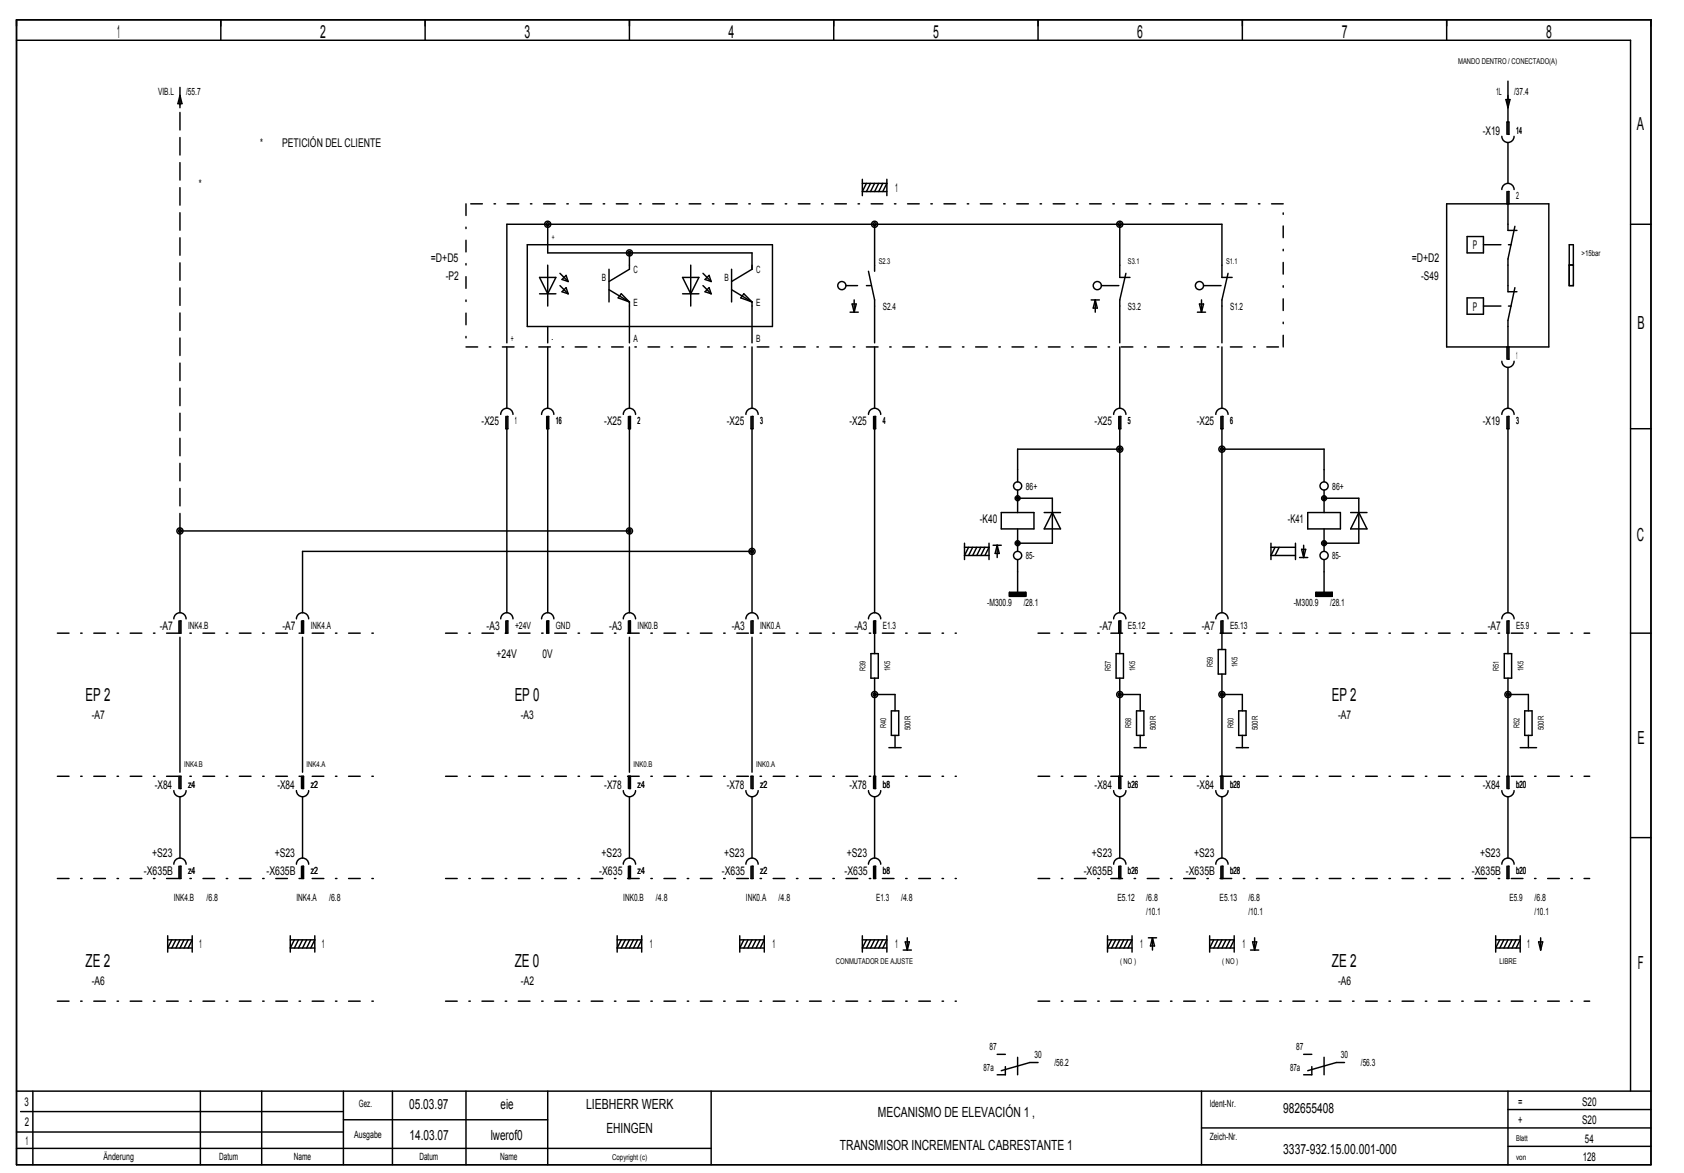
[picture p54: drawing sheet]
<svg xmlns="http://www.w3.org/2000/svg" width="408mm" height="284mm" viewBox="0 0 408 284" stroke-linecap="round" stroke-linejoin="round" font-family="sans-serif">
<defs><g id="words">
<g font-size="4.4">
<text x="28.4" y="9.3">1</text>
<text x="77.5" y="9.3">2</text>
<text x="127.1" y="9.3">3</text>
<text x="176.5" y="9.3">4</text>
<text x="226.1" y="9.3">5</text>
<text x="275.5" y="9.3">6</text>
<text x="325.1" y="9.3">7</text>
<text x="374.6" y="9.3">8</text>
<text x="396.6" y="31.6">A</text>
<text x="396.7" y="79.6">B</text>
<text x="396.6" y="131.1">C</text>
<text x="20.7" y="169.7">EP 2</text>
<text x="124.7" y="169.7">EP 0</text>
<text x="322.7" y="169.7">EP 2</text>
<text x="396.7" y="180.1">E</text>
<text x="20.7" y="234">ZE 2</text>
<text x="124.7" y="234">ZE 0</text>
<text x="322.7" y="234">ZE 2</text>
<text x="396.8" y="234.5">F</text>
</g>
<g font-size="3.4">
<text x="99.2" y="268.5">05.03.97</text>
<text x="121.3" y="268.5">eie</text>
<text x="142" y="268.5">LIEBHERR WERK</text>
<text x="310.9" y="269.5">982655408</text>
<text x="99.2" y="275.9">14.03.07</text>
<text x="118.9" y="275.9">lwerof0</text>
<text x="146.9" y="274.4">EHINGEN</text>
<text x="212.7" y="270.4">MECANISMO DE ELEVACIÓN 1 ,</text>
<text x="203.5" y="278.4">TRANSMISOR INCREMENTAL CABRESTANTE 1</text>
<text x="310.9" y="279.4">3337­932.15.00.001­000</text>
</g>
<g font-size="2.9">
<text x="63" y="35.6">*</text>
<text x="68.3" y="35.6">PETICIÓN DEL CLIENTE</text>
<text x="359.2" y="32.6">­X19</text>
<text x="48.2" y="45.5">*</text>
<text x="216.8" y="46.5">1</text>
<text x="104.4" y="63.4">=D+D5</text>
<text x="342.1" y="63.4">=D+D2</text>
<text x="356.8" y="60.3">P</text>
<text x="108" y="67.8">­P2</text>
<text x="344.3" y="67.8">­S49</text>
<text x="356.8" y="75.2">P</text>
<text x="116.7" y="102.9">­X25</text>
<text x="146.4" y="102.9">­X25</text>
<text x="176.1" y="102.9">­X25</text>
<text x="205.8" y="102.9">­X25</text>
<text x="265.2" y="102.9">­X25</text>
<text x="289.9" y="102.9">­X25</text>
<text x="359.2" y="102.9">­X19</text>
<text x="237.4" y="126.7">­K40</text>
<text x="312" y="126.7">­K41</text>
<text x="38.7" y="152.4">­A7</text>
<text x="68.4" y="152.4">­A7</text>
<text x="117.9" y="152.4">­A3</text>
<text x="147.6" y="152.4">­A3</text>
<text x="177.3" y="152.4">­A3</text>
<text x="207" y="152.4">­A3</text>
<text x="266.4" y="152.4">­A7</text>
<text x="291.2" y="152.4">­A7</text>
<text x="360.5" y="152.4">­A7</text>
<text x="120.3" y="159.3">+24V</text>
<text x="131.5" y="159.3">0V</text>
<text x="22.2" y="174.2">­A7</text>
<text x="126.2" y="174.2">­A3</text>
<text x="324.2" y="174.2">­A7</text>
<text x="37.5" y="191">­X84</text>
<text x="67.2" y="191">­X84</text>
<text x="146.4" y="191">­X78</text>
<text x="176.1" y="191">­X78</text>
<text x="205.8" y="191">­X78</text>
<text x="265.2" y="191">­X84</text>
<text x="289.9" y="191">­X84</text>
<text x="359.2" y="191">­X84</text>
<text x="36.9" y="207.5">+S23</text>
<text x="66.6" y="207.5">+S23</text>
<text x="145.8" y="207.5">+S23</text>
<text x="175.5" y="207.5">+S23</text>
<text x="205.2" y="207.5">+S23</text>
<text x="264.6" y="207.5">+S23</text>
<text x="289.3" y="207.5">+S23</text>
<text x="358.6" y="207.5">+S23</text>
<text x="34.9" y="211.8">­X635B</text>
<text x="64.6" y="211.8">­X635B</text>
<text x="145.2" y="211.8">­X635</text>
<text x="174.9" y="211.8">­X635</text>
<text x="204.6" y="211.8">­X635</text>
<text x="262.6" y="211.8">­X635B</text>
<text x="287.3" y="211.8">­X635B</text>
<text x="356.6" y="211.8">­X635B</text>
<text x="48.3" y="229.6">1</text>
<text x="78" y="229.6">1</text>
<text x="157.5" y="229.6">1</text>
<text x="187.1" y="229.6">1</text>
<text x="216.8" y="229.6">1</text>
<text x="276.3" y="229.6">1</text>
<text x="301" y="229.6">1</text>
<text x="370" y="229.6">1</text>
<text x="22.2" y="238.5">­A6</text>
<text x="126.2" y="238.5">­A2</text>
<text x="324.2" y="238.5">­A6</text>
<text x="5.9" y="267.8">3</text>
<text x="367.8" y="267.8">=</text>
<text x="383.3" y="267.8">S20</text>
<text x="6" y="272.7">2</text>
<text x="367.8" y="272.2">+</text>
<text x="383.3" y="272.2">S20</text>
<text x="6.2" y="277.2">1</text>
<text x="383.5" y="281.1">128</text>
<text x="384" y="276.7">54</text>
</g>
<g font-size="2.4">
<text x="38.3" y="23">VIB.L</text>
<text x="45.1" y="23">/55.7</text>
<text x="362.5" y="23">1L</text>
<text x="366.8" y="23">/37.4</text>
<text x="367.3" y="32.4">14</text>
<text x="367.3" y="48.2">2</text>
<text x="145.8" y="68">B</text>
<text x="153.5" y="66.1">C</text>
<text x="175.5" y="68">B</text>
<text x="183.2" y="66.1">C</text>
<text x="153.5" y="74">E</text>
<text x="183.2" y="74">E</text>
<text x="213.9" y="75">S2.4</text>
<text x="273.3" y="75">S3.2</text>
<text x="298" y="75">S1.2</text>
<text x="123.8" y="82.9">+</text>
<text x="133.7" y="82.9">­</text>
<text x="153.5" y="82.9">A</text>
<text x="183.2" y="82.9">B</text>
<text x="367.3" y="86.9">1</text>
<text x="124.8" y="102.7">1</text>
<text x="134.7" y="102.7">16</text>
<text x="154.5" y="102.7">2</text>
<text x="184.2" y="102.7">3</text>
<text x="213.9" y="102.7">4</text>
<text x="273.3" y="102.7">5</text>
<text x="298" y="102.7">6</text>
<text x="367.3" y="102.7">3</text>
<text x="248.5" y="118.5">86+</text>
<text x="322.8" y="118.5">86+</text>
<text x="248.5" y="135.4">85­</text>
<text x="322.8" y="135.4">85­</text>
<text x="239.2" y="146.8">­M300.9</text>
<text x="248" y="146.8">/28.1</text>
<text x="313.4" y="146.8">­M300.9</text>
<text x="322.3" y="146.8">/28.1</text>
<text x="45.6" y="152.2">INK4.B</text>
<text x="75.3" y="152.2">INK4.A</text>
<text x="124.8" y="152.2">+24V</text>
<text x="134.7" y="152.2">GND</text>
<text x="154.5" y="152.2">INK0.B</text>
<text x="184.2" y="152.2">INK0.A</text>
<text x="213.9" y="152.2">E1.3</text>
<text x="273.3" y="152.2">E5.12</text>
<text x="298" y="152.2">E5.13</text>
<text x="367.3" y="152.2">E5.9</text>
<text x="45.6" y="190.8">z4</text>
<text x="75.3" y="190.8">z2</text>
<text x="154.5" y="190.8">z4</text>
<text x="184.2" y="190.8">z2</text>
<text x="213.9" y="190.8">b8</text>
<text x="273.3" y="190.8">b26</text>
<text x="298" y="190.8">b28</text>
<text x="367.3" y="190.8">b20</text>
<text x="45.6" y="211.6">z4</text>
<text x="75.3" y="211.6">z2</text>
<text x="154.5" y="211.6">z4</text>
<text x="184.2" y="211.6">z2</text>
<text x="213.9" y="211.6">b8</text>
<text x="273.3" y="211.6">b26</text>
<text x="298" y="211.6">b28</text>
<text x="367.3" y="211.6">b20</text>
<text x="42.1" y="218">INK4.B</text>
<text x="50" y="218">/6.8</text>
<text x="71.8" y="218">INK4.A</text>
<text x="79.7" y="218">/6.8</text>
<text x="151" y="218">INK0.B</text>
<text x="158.9" y="218">/4.8</text>
<text x="180.7" y="218">INK0.A</text>
<text x="188.6" y="218">/4.8</text>
<text x="212.3" y="218">E1.3</text>
<text x="218.3" y="218">/4.8</text>
<text x="270.7" y="218">E5.12</text>
<text x="277.7" y="218">/6.8</text>
<text x="277.7" y="221.5">/10.1</text>
<text x="295.5" y="218">E5.13</text>
<text x="302.5" y="218">/6.8</text>
<text x="302.5" y="221.5">/10.1</text>
<text x="365.7" y="218">E5.9</text>
<text x="371.8" y="218">/6.8</text>
<text x="371.8" y="221.5">/10.1</text>
<text x="239.8" y="254.2">87</text>
<text x="250.6" y="256.2">30</text>
<text x="314" y="254.2">87</text>
<text x="324.9" y="256.2">30</text>
<text x="238.3" y="259.2">87a</text>
<text x="255.5" y="258.1">/56.2</text>
<text x="312.6" y="259.2">87a</text>
<text x="329.7" y="258.1">/56.3</text>
<text x="87" y="268">Gez.</text>
<text x="293.1" y="268">Ident­Nr.</text>
<text x="85.8" y="275.5">Ausgabe</text>
<text x="293.1" y="275.9">Zeich­Nr.</text>
<text x="25.1" y="280.9">Änderung</text>
<text x="53.1" y="280.9">Datum</text>
<text x="71.2" y="280.9">Name</text>
<text x="101.6" y="280.9">Datum</text>
<text x="121.2" y="280.9">Name</text>
</g>
<g font-size="1.9">
<text x="353.3" y="15.5">MANDO DENTRO / CONECTADO(A)</text>
<text x="133.7" y="58.1">+</text>
<text x="212.9" y="64">S2.3</text>
<text x="273.3" y="64">S3.1</text>
<text x="297" y="64">S1.1</text>
<text x="383.2" y="62">&gt;15bar</text>
<text x="293.9" y="161.5" transform="rotate(-90 293.9 161.5)">R59</text>
<text x="299.8" y="161.5" transform="rotate(-90 299.8 161.5)">1K5</text>
<text x="209.7" y="162.5" transform="rotate(-90 209.7 162.5)">R39</text>
<text x="215.7" y="162.5" transform="rotate(-90 215.7 162.5)">1K5</text>
<text x="269.1" y="162.5" transform="rotate(-90 269.1 162.5)">R57</text>
<text x="275.1" y="162.5" transform="rotate(-90 275.1 162.5)">1K5</text>
<text x="363.2" y="162.4" transform="rotate(-90 363.2 162.4)">R51</text>
<text x="369.1" y="162.5" transform="rotate(-90 369.1 162.5)">1K5</text>
<text x="214.7" y="176.4" transform="rotate(-90 214.7 176.4)">R40</text>
<text x="220.6" y="176.8" transform="rotate(-90 220.6 176.8)">500R</text>
<text x="274.1" y="176.4" transform="rotate(-90 274.1 176.4)">R58</text>
<text x="280" y="176.8" transform="rotate(-90 280 176.8)">500R</text>
<text x="298.8" y="176.4" transform="rotate(-90 298.8 176.4)">R60</text>
<text x="304.8" y="176.8" transform="rotate(-90 304.8 176.8)">500R</text>
<text x="368.1" y="176.4" transform="rotate(-90 368.1 176.4)">R52</text>
<text x="374.1" y="176.8" transform="rotate(-90 374.1 176.8)">500R</text>
<text x="44.6" y="185.8">INK4.B</text>
<text x="74.3" y="185.8">INK4.A</text>
<text x="153.5" y="185.8">INK0.B</text>
<text x="183.2" y="185.8">INK0.A</text>
<text x="202.5" y="233.3">CONMUTADOR DE AJUSTE</text>
<text x="271.4" y="233.3">( NO )</text>
<text x="296.1" y="233.3">( NO )</text>
<text x="363.3" y="233.3">LIBRE</text>
<text x="148.3" y="280.8">Copyright (c)</text>
<text x="367.3" y="280.8">von</text>
<text x="367.3" y="276.4">Blatt</text>
</g>
</g></defs>
<g fill="none" stroke="#000" stroke-width=".35">
<path d="M363.9 33a1.48 1.48 0 0 0 1.4 1.5 1.48 1.48 0 0 0 1.5-1.5M364.9 24.1h.9l-.4 2zM365.4 23.1v3M365.4 29.5v3h.2v-3h-.5v3M127.8 59.2h59.3v19.8h-59.3zM208.9 43.4v4M208.9 44.4h6l-1 2M209.9 44.4l-1 2h6M210.9 44.4l-1 2M211.9 44.4l-1 2M212.9 44.4l-1 2M213.9 44.4l-1 2"/>
<path d="M214.9 43.4v4M350.5 49.3h24.8v34.7h-24.8zM355.5 57.3h3.9v3.9h-3.9zM363.9 45.9a1.48 1.48 0 0 1 1.4-1.5 1.48 1.48 0 0 1 1.5 1.5M365.1 46.4v2.9M365.4 49.3v-2.9h.2v2.9M365.4 54.3v1.5h2.1M367 54.8l-1.6 7.9v1.5M380.2 59.2h1v9.9h-1zM130.7 71.1h4M130.7 67.2h4l-2 3.9zM132.7 64.2v9.9"/>
<path d="M135.7 66.2l2 2M135.7 69.1l2 2M136.2 70.6l1-1 .5 1.5zM137.2 66.7l.5 1.5-1.5-.5zM147.6 65.2v7.9M147.6 70.1l4.9 3M150.5 71.1l2 2-2.7-1zM152.5 64.2v1l-4.9 3M152.5 73.1v1M165.4 71.1h3.9M165.4 67.2h3.9l-1.9 3.9zM167.4 64.2v9.9"/>
<path d="M170.3 66.2l2 2M170.3 69.1l2 2M170.8 70.6l1-1 .5 1.5zM171.8 66.7l.5 1.5-1.5-.5zM177.2 65.2v7.9M177.2 70.1l5 3M180.2 71.1l2 2-2.7-1zM182.2 64.2v1l-5 3M182.2 73.1v1M206 75.6h1.9M206.5 73.6h.9l-.5 2zM206.9 72.6v3"/>
<path d="M210.4 65.7l1.5 6.9v1.5M211.9 64.2v1.5M264.4 72.6h1.9M265.4 72.6v3M265.4 72.6l.5 2h-1zM271.3 64.2v3h2.5M272.8 66.2l-1.5 6.4v1.5M290.1 75.6h2M290.6 73.6h1l-.5 2zM291.1 72.6v3M296.1 64.2v3h2.4M297.5 66.2l-1.4 6.4v1.5"/>
<path d="M355.5 72.1h3.9v4h-3.9zM365.4 69.1v1.5h2.1M367 69.6l-1.6 8v1.4M380.2 64.2h1M363.9 87.5a1.48 1.48 0 0 0 1.4 1.4 1.48 1.48 0 0 0 1.5-1.4M365.1 84v3M365.4 84v3h.2v-3M121.3 100.3a1.48 1.48 0 0 1 1.5-1.5 1.48 1.48 0 0 1 1.5 1.5M122.6 100.8v3h.4v-3h-.2v3M131.2 100.3a1.49 1.49 0 0 1 1.5-1.5 1.49 1.49 0 0 1 1.5 1.5M132.5 100.8v3h.4v-3h-.2v3M151 100.3a1.48 1.48 0 0 1 1.5-1.5 1.48 1.48 0 0 1 1.5 1.5"/>
<path d="M152.3 100.8v3h.4v-3h-.2v3M180.7 100.3a1.48 1.48 0 0 1 1.5-1.5 1.48 1.48 0 0 1 1.5 1.5M182 100.8v3h.4v-3h-.2v3M210.4 100.3a1.48 1.48 0 0 1 1.5-1.5 1.48 1.48 0 0 1 1.5 1.5M211.7 100.8v3h.4v-3h-.2v3M246.6 113.7v3M246.6 118.6v5.5M269.8 100.3a1.48 1.48 0 0 1 1.5-1.5 1.48 1.48 0 0 1 1.5 1.5M271.1 100.8v3h.4v-3h-.2v3M294.6 100.3a1.48 1.48 0 0 1 1.5-1.5 1.48 1.48 0 0 1 1.4 1.5M295.8 100.8v3h.5v-3h-.2v3M320.8 113.7v3"/>
<path d="M320.8 118.6v5.5M363.9 100.3a1.48 1.48 0 0 1 1.4-1.5 1.48 1.48 0 0 1 1.5 1.5M365.1 100.8v3h.5v-3h-.2v3M233.7 131.5v4M233.7 132.5h5.9l-1 2M234.7 132.5l-1 2h5.9M235.7 132.5l-1 2M236.7 132.5l-1 2M237.6 132.5l-.9 2M238.6 132.5l-1 2M239.6 131.5v4M240.6 132h2"/>
<path d="M241.6 132v3M241.6 132l.5 2h-1zM242.6 124.1h7.9v4h-7.9zM246.6 128.1v5.4M246.6 135.5v2.9M246.6 120.6h8.4v10.9h-8.4M253 124.1h3.9M255 124.1l1.9 4h-3.9zM307.9 132.5h6M307.9 131.5v4M308.9 132.5l-1 2h6M309.9 132.5l-1 2"/>
<path d="M313.9 131.5v4M314.9 135h1.9M315.4 133h.9l-.5 2zM315.8 132v3M316.8 124.1h8v4h-8zM320.8 120.6h8.4v10.9h-8.4M320.8 128.1v5.4M320.8 135.5v2.9M327.2 124.1h4M329.2 124.1l2 4h-4zM42.1 149.8a1.49 1.49 0 0 1 1.5-1.5 1.49 1.49 0 0 1 1.5 1.5M43.4 150.3v3h.4v-3h-.2v3"/>
<path d="M71.8 149.8a1.49 1.49 0 0 1 1.5-1.5 1.49 1.49 0 0 1 1.5 1.5M73.1 150.3v3h.4v-3h-.2v3M121.3 149.8a1.48 1.48 0 0 1 1.5-1.5 1.48 1.48 0 0 1 1.5 1.5M122.6 150.3v3h.4v-3h-.2v3M131.2 149.8a1.49 1.49 0 0 1 1.5-1.5 1.49 1.49 0 0 1 1.5 1.5M132.5 150.3v3h.4v-3h-.2v3M151 149.8a1.48 1.48 0 0 1 1.5-1.5 1.48 1.48 0 0 1 1.5 1.5M152.3 150.3v3h.4v-3h-.2v3M180.7 149.8a1.48 1.48 0 0 1 1.5-1.5 1.48 1.48 0 0 1 1.5 1.5M182 150.3v3h.4v-3h-.2v3M210.4 149.8a1.48 1.48 0 0 1 1.5-1.5 1.48 1.48 0 0 1 1.5 1.5M211 158.2h1.8v6h-1.8z"/>
<path d="M211.7 150.3v3h.4v-3h-.2v3M244.6 143.4h3.9v1h-3.9zM244.6 144.3h3.9M244.6 144.2h3.9M244.6 144.1h3.9M244.6 144h3.9M244.6 143.9h3.9M244.6 143.8h3.9M244.6 143.7h3.9M244.6 143.6h3.9M244.6 143.5h3.9M269.8 149.8a1.48 1.48 0 0 1 1.5-1.5 1.48 1.48 0 0 1 1.5 1.5"/>
<path d="M270.4 158.2h1.8v6h-1.8zM271.1 150.3v3h.4v-3h-.2v3M294.6 149.8a1.48 1.48 0 0 1 1.5-1.5 1.48 1.48 0 0 1 1.4 1.5M295.2 157.3h1.7v5.9h-1.7zM295.8 150.3v3h.5v-3h-.2v3M318.8 143.4h4v1h-4zM318.8 144.3h4M318.8 144.2h4M318.8 144.1h4M318.8 144h4M318.8 143.9h4M318.8 143.8h4"/>
<path d="M318.8 143.7h4M318.8 143.6h4M318.8 143.5h4M363.9 149.8a1.48 1.48 0 0 1 1.4-1.5 1.48 1.48 0 0 1 1.5 1.5M364.5 158.2h1.7v6h-1.7zM365.1 150.3v3h.5v-3h-.2v3M216 172.1h1.7v5.9h-1.7zM275.4 172.1h1.7v5.9h-1.7zM300.1 172.1h1.8v5.9h-1.8zM369.4 172.1h1.8v5.9h-1.8zM215.4 181h2.9M274.8 181h2.9"/>
<path d="M299.5 181h3M368.3 181h4"/>
<circle cx="132.7" cy="54.3" r=".37"/>
<circle cx="132.7" cy="54.3" r=".74"/>
<circle cx="211.9" cy="54.3" r=".74"/>
<circle cx="211.9" cy="54.3" r=".37"/>
<circle cx="271.3" cy="54.3" r=".37"/>
<circle cx="271.3" cy="54.3" r=".74"/>
<circle cx="152.5" cy="61.2" r=".37"/>
<circle cx="152.5" cy="61.2" r=".74"/>
<circle cx="204" cy="69.1" r=".99"/>
<circle cx="265.9" cy="69.1" r=".99"/>
<circle cx="290.6" cy="69.1" r=".99"/>
<circle cx="246.5" cy="117.7" r=".99"/>
<circle cx="320.8" cy="117.7" r=".99"/>
<circle cx="246.5" cy="134.5" r=".99"/>
<circle cx="246.5" cy="131.5" r=".59"/>
<circle cx="246.5" cy="120.6" r=".59"/>
<circle cx="246.5" cy="131.5" r=".3"/>
<circle cx="246.5" cy="120.6" r=".3"/>
<circle cx="320.8" cy="134.5" r=".99"/>
<circle cx="320.8" cy="131.5" r=".59"/>
<circle cx="320.8" cy="120.6" r=".59"/>
<circle cx="320.8" cy="131.5" r=".3"/>
<circle cx="320.8" cy="120.6" r=".3"/>
<circle cx="211.9" cy="168.1" r=".74"/>
<circle cx="211.9" cy="168.1" r=".37"/>
<circle cx="271.3" cy="168.1" r=".37"/>
<circle cx="271.3" cy="168.1" r=".74"/>
<circle cx="296" cy="168.1" r=".74"/>
<circle cx="296" cy="168.1" r=".37"/>
<circle cx="365.3" cy="168.1" r=".74"/>
<circle cx="365.3" cy="168.1" r=".37"/>
</g>
<path d="M359.4 59.2h6.7M266.8 69.1h5M291.6 69.1h4.9M359.4 74.1h6.7" fill="none" stroke="#000" stroke-width=".35" stroke-dasharray="4.2 1.8"/>
<path d="M112.9 49.3v34.7M310.9 49.3h-198M205 69.1h4.9M209.9 69.1h1M112.9 84h198M310.9 84v-34.7" fill="none" stroke="#000" stroke-width=".35" stroke-dasharray="2.8 2.8 .4 2.8"/>
<path d="M380.2 64.2h1v4.9h-1z" fill-rule="evenodd" fill="#fff" stroke="#000" stroke-width=".35"/>
<g fill="none" stroke="#000" stroke-width=".35">
<path d="M4 4.8h396v277.2h-396zM4 9.7h391.1v254.5M53.5 4.8v4.9M103 4.8v4.9M152.5 4.8v4.9M202 4.8v4.9M251.5 4.8v4.9M301 4.8v4.9M350.5 4.8v4.9M365.4 19.6v9.9M43.6 23.1v3M43.6 23.1l.5 2h-1z"/>
<path d="M365.4 34.5v9.9M132.7 54.3v6.9h49.5v4M211.9 54.3v9.9M271.3 54.3v9.9M365.4 49.3v5M395.1 54.3h4.9M132.7 79v4M152.5 61.2v3M152.5 74.1v8.9M182.2 74.1v8.9M211.9 74.1v8.9M271.3 74.1v8.9"/>
<path d="M296.1 64.2v-9.9h-173.3v28.7M296.1 74.1v8.9M365.4 64.2v4.9M365.4 79v5M122.8 84v14.8M132.7 84v14.8M152.5 84v14.8M182.2 84v14.8M211.9 84v14.8M271.3 84v14.8M296.1 84v14.8M365.4 88.9v9.9"/>
<path d="M122.8 103.8v44.5M132.7 103.8v44.5M152.5 103.8v44.5M182.2 103.8v44.5M211.9 103.8v44.5M271.3 103.8v44.5M271.3 108.7h-24.7v5M296.1 103.8v44.5M296.1 108.7h24.7v5M365.4 103.8v44.5M395.1 103.8h4.9M152.5 128.5h-108.9v19.8"/>
<path d="M182.2 133.5h-108.9v14.8M246.6 138.4v5M320.8 138.4v5M43.6 154.3v32.7M73.3 154.3v32.7M152.5 154.3v32.7M182.2 154.3v32.7M211.9 153.3v4.9M271.3 153.3v4.9M296.1 153.3v4M365.4 153.3v4.9M395.1 153.3h4.9"/>
<path d="M211.9 164.2v26.7h.2v-3h-.4v3M211.9 168.1h4.9v4M216.8 178v3M271.3 164.2v26.7h.2v-3h-.4v3M271.3 168.1h5v4M276.3 178v3M296.1 163.2v27.7h.2v-3h-.5v3M296.1 168.1h4.9v4M301 178v3M365.4 164.2v26.7h.2v-3h-.5v3M365.4 168.1h4.9v4M370.3 178v3"/>
<path d="M42.1 191.4a1.49 1.49 0 0 0 1.5 1.5 1.49 1.49 0 0 0 1.5-1.5M43.6 187.9v3h.2v-3h-.4v3M43.6 192.9v14.8M71.8 191.4a1.49 1.49 0 0 0 1.5 1.5 1.49 1.49 0 0 0 1.5-1.5M73.3 187.9v3h.2v-3h-.4v3M73.3 192.9v14.8M151 191.4a1.48 1.48 0 0 0 1.5 1.5 1.48 1.48 0 0 0 1.5-1.5M152.5 187.9v3h.2v-3h-.4v3M152.5 192.9v14.8M180.7 191.4a1.48 1.48 0 0 0 1.5 1.5 1.48 1.48 0 0 0 1.5-1.5M182.2 187.9v3h.2v-3h-.4v3M182.2 192.9v14.8"/>
<path d="M210.4 191.4a1.48 1.48 0 0 0 1.5 1.5 1.48 1.48 0 0 0 1.5-1.5M211.9 192.9v14.8M269.8 191.4a1.48 1.48 0 0 0 1.5 1.5 1.48 1.48 0 0 0 1.5-1.5M271.3 192.9v14.8M294.6 191.4a1.48 1.48 0 0 0 1.5 1.5 1.48 1.48 0 0 0 1.4-1.5M296.1 192.9v14.8M363.9 191.4a1.48 1.48 0 0 0 1.4 1.5 1.48 1.48 0 0 0 1.5-1.5M365.4 192.9v14.8M42.1 209.2a1.49 1.49 0 0 1 1.5-1.5 1.49 1.49 0 0 1 1.5 1.5M43.4 209.7v3h.4v-3h-.2v3M71.8 209.2a1.49 1.49 0 0 1 1.5-1.5 1.49 1.49 0 0 1 1.5 1.5M73.1 209.7v3h.4v-3h-.2v3"/>
<path d="M151 209.2a1.48 1.48 0 0 1 1.5-1.5 1.48 1.48 0 0 1 1.5 1.5M152.3 209.7v3h.4v-3h-.2v3M180.7 209.2a1.48 1.48 0 0 1 1.5-1.5 1.48 1.48 0 0 1 1.5 1.5M182 209.7v3h.4v-3h-.2v3M210.4 209.2a1.48 1.48 0 0 1 1.5-1.5 1.48 1.48 0 0 1 1.5 1.5M211.7 209.7v3h.4v-3h-.2v3M269.8 209.2a1.48 1.48 0 0 1 1.5-1.5 1.48 1.48 0 0 1 1.5 1.5M271.1 209.7v3h.4v-3h-.2v3M294.6 209.2a1.48 1.48 0 0 1 1.5-1.5 1.48 1.48 0 0 1 1.4 1.5M295.8 209.7v3h.5v-3h-.2v3M363.9 209.2a1.48 1.48 0 0 1 1.4-1.5 1.48 1.48 0 0 1 1.5 1.5M365.1 209.7v3h.5v-3h-.2v3"/>
<path d="M395.1 202.8h4.9M40.6 227.5h6l-1 2M40.6 226.6v3.9M41.6 227.5l-1 2h6M42.6 227.5l-1 2M43.6 227.5l-1 2M44.6 227.5l-1 2M45.6 227.5l-1 2M46.6 226.6v3.9M70.3 226.6v3.9M70.3 227.5h6l-1 2M71.3 227.5l-1 2h6"/>
<path d="M72.3 227.5l-1 2M73.3 227.5l-1 2M74.3 227.5l-1 2M75.3 227.5l-1 2M76.3 226.6v3.9M149.5 227.5h6l-1 2M149.5 226.6v3.9M150.5 227.5l-1 2h6M151.5 227.5l-1 2M152.5 227.5l-1 2M153.5 227.5l-1 2M154.5 227.5l-1 2"/>
<path d="M155.5 226.6v3.9M179.2 227.5h6l-1 2M179.2 226.6v3.9M180.2 227.5l-1 2h6M181.2 227.5l-1 2M182.2 227.5l-1 2M183.2 227.5l-1 2M184.2 227.5l-1 2M185.2 226.6v3.9M208.9 227.5h6l-1 2M208.9 226.6v3.9M209.9 227.5l-1 2h6"/>
<path d="M210.9 227.5l-1 2M211.9 227.5l-1 2M212.9 227.5l-1 2M213.9 227.5l-1 2M214.9 226.6v3.9M218.8 230h2M219.3 228h1l-.5 2zM219.8 227.1v2.9M268.3 227.5h6l-1 2M268.3 226.6v3.9M269.3 227.5l-1 2h6M270.3 227.5l-1 2"/>
<path d="M271.3 227.5l-1 2M272.3 227.5l-1 2M273.3 227.5l-1 2M274.3 226.6v3.9M278.2 227.1h2M279.2 227.1v2.9M279.2 227.1l.5 1.9h-1zM293.1 227.5h5.9l-1 2M293.1 226.6v3.9M294.1 227.5l-1 2h5.9M295.1 227.5l-1 2M296.1 227.5l-1 2"/>
<path d="M297 227.5l-.9 2M298 227.5l-1 2M299 226.6v3.9M303 230h2M303.5 228h1l-.5 2zM304 227.1v2.9M362.4 227.5h5.9l-1 2M362.4 226.6v3.9M363.4 227.5l-1 2h5.9M364.4 227.5l-1 2M365.4 227.5l-1 2M366.3 227.5l-.9 2"/>
<path d="M367.3 227.5l-1 2M368.3 226.6v3.9M372.8 228h1l-.5 2zM373.3 227.1v2.9M241.6 255.3h2M243.6 258.2v2h-2M251.5 257.2h-2l-6.9 2M315.8 255.3h2M317.8 258.2v2h-2M325.7 257.2h-1.9l-7 2M4 278h168.3M4 274.1h79.2"/>
<path d="M4 264.2h396M5 269.1h78.2M8 264.2v17.8M48.5 264.2v17.8M63.4 264.2v17.8M83.2 264.2v17.8M83.2 271.1h49.5M95.1 264.2v17.8M112.9 264.2v17.8M132.7 264.2v17.8M172.3 264.2v17.8M291.1 264.2v17.8"/>
<path d="M291.1 273.1h108.9M365.4 264.2v17.8M365.4 277.5h34.6M365.4 268.6h34.6"/>
<circle cx="271.3" cy="108.7" r=".74"/>
<circle cx="271.3" cy="108.7" r=".37"/>
<circle cx="296" cy="108.7" r=".74"/>
<circle cx="296" cy="108.7" r=".37"/>
<circle cx="43.6" cy="128.5" r=".74"/>
<circle cx="43.6" cy="128.5" r=".37"/>
<circle cx="152.5" cy="128.5" r=".74"/>
<circle cx="152.5" cy="128.5" r=".37"/>
<circle cx="182.2" cy="133.5" r=".74"/>
<circle cx="182.2" cy="133.5" r=".37"/>
</g>
<path d="M43.6 128.5v-108.9M246.6 260.2v-5.9M320.8 260.2v-5.9" fill="none" stroke="#000" stroke-width=".35" stroke-dasharray="4.2 1.8"/>
<path d="M13.9 153.3h79.2M107.9 153.3h123.8M251.5 153.3h133.7M13.9 187.9h79.2M107.9 187.9h123.8M251.5 187.9h133.7M13.9 212.7h79.2M107.9 212.7h123.8M251.5 212.7h133.7M13.9 242.4h79.2M107.9 242.4h123.8M251.5 242.4h133.7" fill="none" stroke="#000" stroke-width=".35" stroke-dasharray="2.8 2.8 .4 2.8"/>
<use href="#words"/>
</svg>
